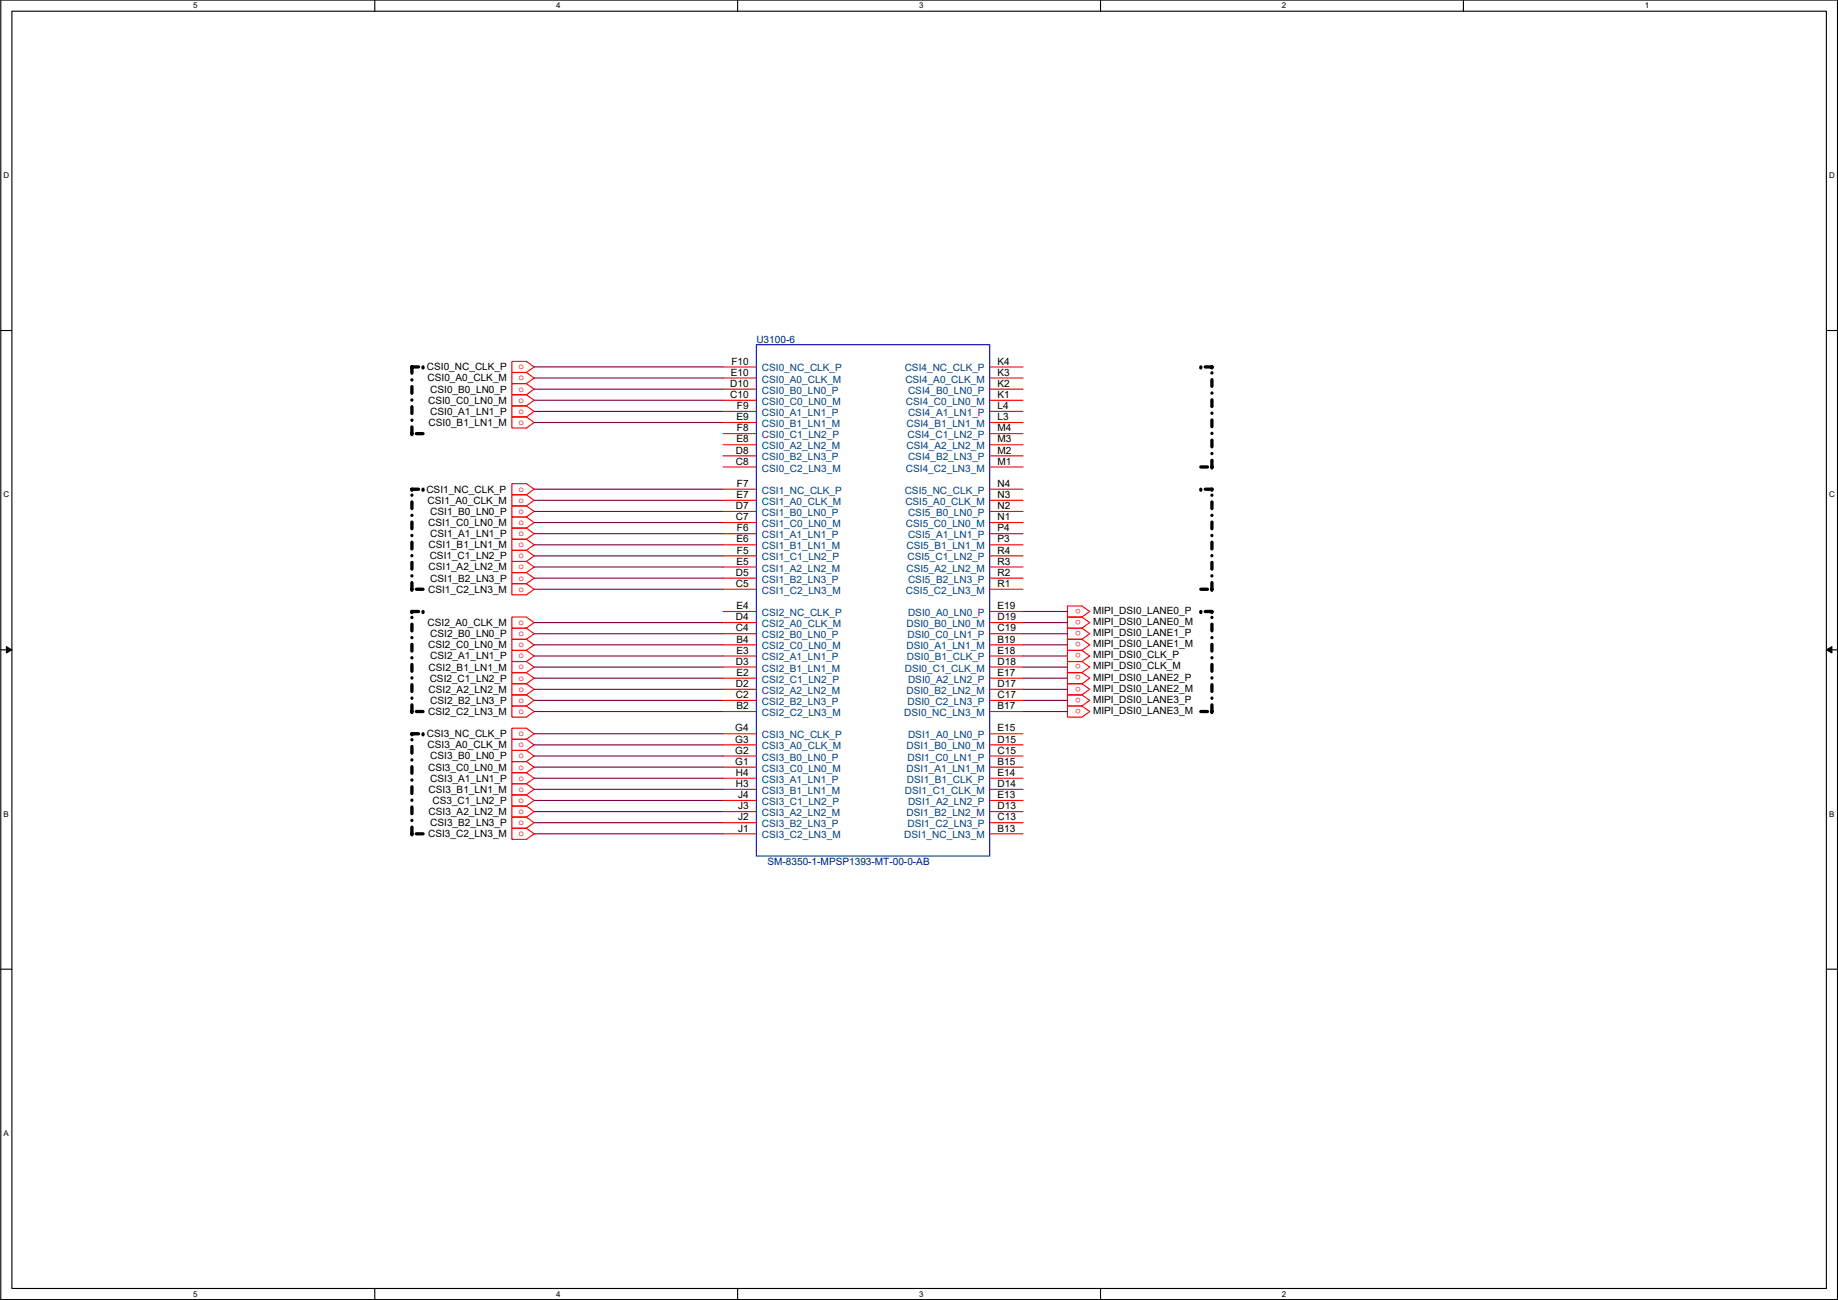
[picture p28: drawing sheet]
<svg xmlns="http://www.w3.org/2000/svg" width="420mm" height="297mm" viewBox="0 0 420 297" stroke-linecap="round" stroke-linejoin="round" font-family="sans-serif">
<defs><g id="words">
<g font-size="2.3">
<text x="167.2" y="83.3">F10</text>
<text x="228" y="83.3">K4</text>
<text x="97.6" y="84.6">CSI0_NC_CLK_P</text>
<text x="97.7" y="87.2">CSI0_A0_CLK_M</text>
<text x="98.4" y="89.7">CSI0_B0_LN0_P</text>
<text x="166.9" y="88.4">D10</text>
<text x="167.1" y="85.9">E10</text>
<text x="228" y="88.4">K2</text>
<text x="228" y="85.9">K3</text>
<text x="97.9" y="92.2">CSI0_C0_LN0_M</text>
<text x="98.4" y="94.8">CSI0_A1_LN1_P</text>
<text x="166.9" y="90.9">C10</text>
<text x="168.5" y="93.5">F9</text>
<text x="228" y="93.5">L4</text>
<text x="228" y="90.9">K1</text>
<text x="98" y="97.3">CSI0_B1_LN1_M</text>
<text x="168.3" y="96">E9</text>
<text x="168.3" y="101.1">E8</text>
<text x="168.5" y="98.6">F8</text>
<text x="228" y="96">L3</text>
<text x="228" y="101.1">M3</text>
<text x="228" y="98.6">M4</text>
<text x="168.2" y="103.6">D8</text>
<text x="168.2" y="106.2">C8</text>
<text x="228" y="103.6">M2</text>
<text x="228" y="106.2">M1</text>
<text x="97.5" y="112.6">CSI1_NC_CLK_P</text>
<text x="168.3" y="113.8">E7</text>
<text x="168.5" y="111.3">F7</text>
<text x="228" y="111.3">N4</text>
<text x="228" y="113.8">N3</text>
<text x="97.7" y="115.1">CSI1_A0_CLK_M</text>
<text x="98.4" y="117.6">CSI1_B0_LN0_P</text>
<text x="168.2" y="116.3">D7</text>
<text x="168.2" y="118.9">C7</text>
<text x="228" y="116.3">N2</text>
<text x="228" y="118.9">N1</text>
<text x="97.9" y="120.2">CSI1_C0_LN0_M</text>
<text x="98" y="125.3">CSI1_B1_LN1_M</text>
<text x="98.4" y="122.7">CSI1_A1_LN1_P</text>
<text x="168.3" y="124">E6</text>
<text x="168.5" y="121.4">F6</text>
<text x="228" y="121.4">P4</text>
<text x="228" y="124">P3</text>
<text x="98" y="130.3">CSI1_A2_LN2_M</text>
<text x="98.2" y="127.8">CSI1_C1_LN2_P</text>
<text x="168.2" y="131.6">D5</text>
<text x="168.3" y="129">E5</text>
<text x="168.5" y="126.5">F5</text>
<text x="228" y="131.6">R2</text>
<text x="228" y="129">R3</text>
<text x="228" y="126.5">R4</text>
<text x="97.9" y="135.4">CSI1_C2_LN3_M</text>
<text x="98.4" y="132.9">CSI1_B2_LN3_P</text>
<text x="168.2" y="134.1">C5</text>
<text x="228" y="134.1">R1</text>
<text x="97.7" y="143">CSI2_A0_CLK_M</text>
<text x="168.2" y="141.7">D4</text>
<text x="168.3" y="139.2">E4</text>
<text x="228" y="139.2">E19</text>
<text x="228" y="141.7">D19</text>
<text x="249.9" y="140.3">MIPI_DSI0_LANE0_P</text>
<text x="249.9" y="142.8">MIPI_DSI0_LANE0_M</text>
<text x="97.9" y="148.1">CSI2_C0_LN0_M</text>
<text x="98.4" y="145.6">CSI2_B0_LN0_P</text>
<text x="168.2" y="144.3">C4</text>
<text x="168.3" y="146.8">B4</text>
<text x="168.3" y="149.4">E3</text>
<text x="228" y="149.4">E18</text>
<text x="228" y="146.8">B19</text>
<text x="228" y="144.3">C19</text>
<text x="249.9" y="145.3">MIPI_DSI0_LANE1_P</text>
<text x="249.9" y="147.9">MIPI_DSI0_LANE1_M</text>
<text x="98" y="153.2">CSI2_B1_LN1_M</text>
<text x="98.2" y="155.7">CSI2_C1_LN2_P</text>
<text x="98.4" y="150.7">CSI2_A1_LN1_P</text>
<text x="168.2" y="151.9">D3</text>
<text x="168.3" y="154.4">E2</text>
<text x="228" y="154.4">E17</text>
<text x="228" y="151.9">D18</text>
<text x="249.9" y="150.4">MIPI_DSI0_CLK_P</text>
<text x="249.9" y="153">MIPI_DSI0_CLK_M</text>
<text x="249.9" y="155.5">MIPI_DSI0_LANE2_P</text>
<text x="98" y="158.3">CSI2_A2_LN2_M</text>
<text x="98.4" y="160.8">CSI2_B2_LN3_P</text>
<text x="168.2" y="157">D2</text>
<text x="168.2" y="159.5">C2</text>
<text x="228" y="157">D17</text>
<text x="228" y="159.5">C17</text>
<text x="249.9" y="158">MIPI_DSI0_LANE2_M</text>
<text x="249.9" y="160.6">MIPI_DSI0_LANE3_P</text>
<text x="97.9" y="163.4">CSI2_C2_LN3_M</text>
<text x="168.1" y="167.1">G4</text>
<text x="168.3" y="162.1">B2</text>
<text x="228" y="167.1">E15</text>
<text x="228" y="162.1">B17</text>
<text x="249.9" y="163.1">MIPI_DSI0_LANE3_M</text>
<text x="97.6" y="168.4">CSI3_NC_CLK_P</text>
<text x="97.7" y="171">CSI3_A0_CLK_M</text>
<text x="98.4" y="173.5">CSI3_B0_LN0_P</text>
<text x="168.1" y="169.7">G3</text>
<text x="168.1" y="172.2">G2</text>
<text x="228" y="169.7">D15</text>
<text x="228" y="172.2">C15</text>
<text x="97.9" y="176.1">CSI3_C0_LN0_M</text>
<text x="98.4" y="178.6">CSI3_A1_LN1_P</text>
<text x="168.1" y="174.8">G1</text>
<text x="168.2" y="177.3">H4</text>
<text x="168.2" y="179.8">H3</text>
<text x="228" y="179.8">D14</text>
<text x="228" y="177.3">E14</text>
<text x="228" y="174.8">B15</text>
<text x="98" y="181.1">CSI3_B1_LN1_M</text>
<text x="98.9" y="183.7">CS3_C1_LN2_P</text>
<text x="168.7" y="182.4">J4</text>
<text x="168.7" y="184.9">J3</text>
<text x="228" y="182.4">E13</text>
<text x="228" y="184.9">D13</text>
<text x="97.9" y="191.3">CSI3_C2_LN3_M</text>
<text x="98" y="186.2">CSI3_A2_LN2_M</text>
<text x="98.4" y="188.8">CSI3_B2_LN3_P</text>
<text x="168.7" y="187.5">J2</text>
<text x="168.7" y="190">J1</text>
<text x="228" y="187.5">C13</text>
<text x="228" y="190">B13</text>
</g>
<g font-size="2.3" fill="#000080">
<text x="172.9" y="78.3">U3100-6</text>
<text x="175.4" y="197.7">SM-8350-1-MPSP1393-MT-00-0-AB</text>
</g>
<g font-size="2.3" fill="#f00">
<text x="118.5" y="84.4">o</text>
<text x="118.5" y="86.9">o</text>
<text x="118.5" y="89.5">o</text>
<text x="118.5" y="92">o</text>
<text x="118.5" y="94.6">o</text>
<text x="118.5" y="97.1">o</text>
<text x="118.5" y="112.3">o</text>
<text x="118.5" y="114.9">o</text>
<text x="118.5" y="117.4">o</text>
<text x="118.5" y="120">o</text>
<text x="118.5" y="122.5">o</text>
<text x="118.5" y="125">o</text>
<text x="118.5" y="127.6">o</text>
<text x="118.5" y="130.1">o</text>
<text x="118.5" y="132.7">o</text>
<text x="118.5" y="135.2">o</text>
<text x="118.5" y="142.8">o</text>
<text x="247.1" y="139.1" transform="rotate(180 247.1 139.1)">o</text>
<text x="247.1" y="141.6" transform="rotate(180 247.1 141.6)">o</text>
<text x="118.5" y="145.4">o</text>
<text x="118.5" y="147.9">o</text>
<text x="247.1" y="144.2" transform="rotate(180 247.1 144.2)">o</text>
<text x="247.1" y="146.7" transform="rotate(180 247.1 146.7)">o</text>
<text x="247.1" y="149.2" transform="rotate(180 247.1 149.2)">o</text>
<text x="118.5" y="150.4">o</text>
<text x="118.5" y="153">o</text>
<text x="118.5" y="155.5">o</text>
<text x="247.1" y="151.8" transform="rotate(180 247.1 151.8)">o</text>
<text x="247.1" y="154.3" transform="rotate(180 247.1 154.3)">o</text>
<text x="118.5" y="158.1">o</text>
<text x="118.5" y="160.6">o</text>
<text x="247.1" y="156.9" transform="rotate(180 247.1 156.9)">o</text>
<text x="247.1" y="159.4" transform="rotate(180 247.1 159.4)">o</text>
<text x="247.1" y="161.9" transform="rotate(180 247.1 161.9)">o</text>
<text x="118.5" y="163.1">o</text>
<text x="118.5" y="168.2">o</text>
<text x="118.5" y="170.8">o</text>
<text x="118.5" y="173.3">o</text>
<text x="118.5" y="175.8">o</text>
<text x="118.5" y="178.4">o</text>
<text x="118.5" y="180.9">o</text>
<text x="118.5" y="183.5">o</text>
<text x="118.5" y="186">o</text>
<text x="118.5" y="188.5">o</text>
<text x="118.5" y="191.1">o</text>
</g>
<g font-size="2.3" fill="#004080">
<text x="174.2" y="84.9">CSI0_NC_CLK_P</text>
<text x="174.2" y="87.4">CSI0_A0_CLK_M</text>
<text x="174.2" y="90">CSI0_B0_LN0_P</text>
<text x="206.8" y="84.9">CSI4_NC_CLK_P</text>
<text x="207" y="87.4">CSI4_A0_CLK_M</text>
<text x="207.6" y="90">CSI4_B0_LN0_P</text>
<text x="174.2" y="92.5">CSI0_C0_LN0_M</text>
<text x="174.2" y="95">CSI0_A1_LN1_P</text>
<text x="207.1" y="92.5">CSI4_C0_LN0_M</text>
<text x="207.6" y="95">CSI4_A1_LN1_P</text>
<text x="174.2" y="97.6">CSI0_B1_LN1_M</text>
<text x="174.2" y="100.1">CSI0_C1_LN2_P</text>
<text x="207.2" y="97.6">CSI4_B1_LN1_M</text>
<text x="207.4" y="100.1">CSI4_C1_LN2_P</text>
<text x="174.2" y="102.7">CSI0_A2_LN2_M</text>
<text x="174.2" y="105.2">CSI0_B2_LN3_P</text>
<text x="174.2" y="107.7">CSI0_C2_LN3_M</text>
<text x="207.1" y="107.7">CSI4_C2_LN3_M</text>
<text x="207.2" y="102.7">CSI4_A2_LN2_M</text>
<text x="207.6" y="105.2">CSI4_B2_LN3_P</text>
<text x="174.2" y="112.8">CSI1_NC_CLK_P</text>
<text x="206.8" y="112.8">CSI5_NC_CLK_P</text>
<text x="174.2" y="115.4">CSI1_A0_CLK_M</text>
<text x="174.2" y="117.9">CSI1_B0_LN0_P</text>
<text x="207" y="115.4">CSI5_A0_CLK_M</text>
<text x="207.6" y="117.9">CSI5_B0_LN0_P</text>
<text x="174.2" y="120.4">CSI1_C0_LN0_M</text>
<text x="174.2" y="123">CSI1_A1_LN1_P</text>
<text x="174.2" y="125.5">CSI1_B1_LN1_M</text>
<text x="207.1" y="120.4">CSI5_C0_LN0_M</text>
<text x="207.2" y="125.5">CSI5_B1_LN1_M</text>
<text x="207.6" y="123">CSI5_A1_LN1_P</text>
<text x="174.2" y="128.1">CSI1_C1_LN2_P</text>
<text x="174.2" y="130.6">CSI1_A2_LN2_M</text>
<text x="207.2" y="130.6">CSI5_A2_LN2_M</text>
<text x="207.4" y="128.1">CSI5_C1_LN2_P</text>
<text x="174.2" y="133.1">CSI1_B2_LN3_P</text>
<text x="174.2" y="135.7">CSI1_C2_LN3_M</text>
<text x="207.1" y="135.7">CSI5_C2_LN3_M</text>
<text x="207.6" y="133.1">CSI5_B2_LN3_P</text>
<text x="174.2" y="140.8">CSI2_NC_CLK_P</text>
<text x="174.2" y="143.3">CSI2_A0_CLK_M</text>
<text x="207.2" y="143.3">DSI0_B0_LN0_M</text>
<text x="207.6" y="140.8">DSI0_A0_LN0_P</text>
<text x="174.2" y="145.8">CSI2_B0_LN0_P</text>
<text x="174.2" y="148.4">CSI2_C0_LN0_M</text>
<text x="207.2" y="148.4">DSI0_A1_LN1_M</text>
<text x="207.4" y="145.8">DSI0_C0_LN1_P</text>
<text x="174.2" y="150.9">CSI2_A1_LN1_P</text>
<text x="174.2" y="153.5">CSI2_B1_LN1_M</text>
<text x="174.2" y="156">CSI2_C1_LN2_P</text>
<text x="206.8" y="153.5">DSI0_C1_CLK_M</text>
<text x="207.3" y="150.9">DSI0_B1_CLK_P</text>
<text x="207.6" y="156">DSI0_A2_LN2_P</text>
<text x="174.2" y="158.5">CSI2_A2_LN2_M</text>
<text x="174.2" y="161.1">CSI2_B2_LN3_P</text>
<text x="207.2" y="158.5">DSI0_B2_LN2_M</text>
<text x="207.4" y="161.1">DSI0_C2_LN3_P</text>
<text x="174.2" y="163.6">CSI2_C2_LN3_M</text>
<text x="206.7" y="163.6">DSI0_NC_LN3_M</text>
<text x="174.2" y="168.7">CSI3_NC_CLK_P</text>
<text x="174.2" y="171.2">CSI3_A0_CLK_M</text>
<text x="174.2" y="173.8">CSI3_B0_LN0_P</text>
<text x="207.2" y="171.2">DSI1_B0_LN0_M</text>
<text x="207.4" y="173.8">DSI1_C0_LN1_P</text>
<text x="207.6" y="168.7">DSI1_A0_LN0_P</text>
<text x="174.2" y="176.3">CSI3_C0_LN0_M</text>
<text x="174.2" y="178.9">CSI3_A1_LN1_P</text>
<text x="207.2" y="176.3">DSI1_A1_LN1_M</text>
<text x="207.3" y="178.9">DSI1_B1_CLK_P</text>
<text x="174.2" y="181.4">CSI3_B1_LN1_M</text>
<text x="174.2" y="183.9">CSI3_C1_LN2_P</text>
<text x="206.8" y="181.4">DSI1_C1_CLK_M</text>
<text x="207.6" y="183.9">DSI1_A2_LN2_P</text>
<text x="174.2" y="186.5">CSI3_A2_LN2_M</text>
<text x="174.2" y="189">CSI3_B2_LN3_P</text>
<text x="174.2" y="191.6">CSI3_C2_LN3_M</text>
<text x="206.7" y="191.6">DSI1_NC_LN3_M</text>
<text x="207.2" y="186.5">DSI1_B2_LN2_M</text>
<text x="207.4" y="189">DSI1_C2_LN3_P</text>
</g>
<g font-size="1.8">
<text x="44.2" y="1.9">5</text>
<text x="127.1" y="1.9">4</text>
<text x="210.1" y="1.9">3</text>
<text x="293" y="1.9">2</text>
<text x="376" y="1.9">1</text>
<text x=".8" y="40.7">D</text>
<text x="418.1" y="40.7">D</text>
<text x=".8" y="113.6">C</text>
<text x="418.1" y="113.6">C</text>
<text x=".8" y="186.6">B</text>
<text x="418.1" y="186.6">B</text>
<text x=".8" y="259.5">A</text>
<text x="44.2" y="296.3">5</text>
<text x="127.1" y="296.3">4</text>
<text x="210.1" y="296.3">3</text>
<text x="293" y="296.3">2</text>
</g>
</g></defs>
<path d="M.2 0h419.8v296.9h-419.8zM2.7 2.6h414.8v291.8h-414.8z" fill="none" stroke="#000" stroke-width=".25"/>
<g fill="#fff">
<path d="M44.2 .3h1v2h-1z"/>
<path d="M44.2 294.7h1v2h-1z"/>
</g>
<path d="M85.7 0v2.6M85.7 294.4v2.5" fill="none" stroke="#000" stroke-width=".25"/>
<g fill="#fff">
<path d="M127.1 .3h1v2h-1z"/>
<path d="M127.1 294.7h1v2h-1z"/>
</g>
<path d="M168.6 0v2.6M168.6 294.4v2.5" fill="none" stroke="#000" stroke-width=".25"/>
<g fill="#fff">
<path d="M210.1 .3h1v2h-1z"/>
<path d="M210.1 294.7h1v2h-1z"/>
</g>
<path d="M251.6 0v2.6M251.6 294.4v2.5" fill="none" stroke="#000" stroke-width=".25"/>
<g fill="#fff">
<path d="M293 .3h1v2h-1z"/>
<path d="M293 294.7h1v2h-1z"/>
</g>
<path d="M334.5 0v2.6" fill="none" stroke="#000" stroke-width=".25"/>
<g fill="#fff">
<path d="M376 .3h1v2h-1z"/>
<path d="M.8 39h1.3v2.1h-1.3z"/>
<path d="M418.1 39h1.3v2.1h-1.3z"/>
<path d="M.8 112h1.3v2h-1.3z"/>
<path d="M418.1 112h1.3v2h-1.3z"/>
</g>
<path d="M.2 75.5h2.5M417.5 75.5h2.5" fill="none" stroke="#000" stroke-width=".25"/>
<g fill="#fff">
<path d="M.8 185h1.2v2h-1.2z"/>
<path d="M418.1 185h1.2v2h-1.2z"/>
</g>
<path d="M.2 148.5h2.5M417.5 148.5h2.5" fill="none" stroke="#000" stroke-width=".25"/>
<path d="M1.4 147.7l1.3 .8-1.3 .7zM417.5 148.5l1.3-.8v1.5z" fill="#000" stroke="#000" stroke-width=".23"/>
<path d="M.8 257.9h1.2v2h-1.2z" fill="#fff"/>
<path d="M.2 221.4h2.5M417.5 221.4h2.5" fill="none" stroke="#000" stroke-width=".25"/>
<g fill="none" stroke="#000" stroke-width=".76" stroke-dasharray="1.5 1.5 0 1.5">
<path d="M94.2 83.8h2.5M94.2 99.1v-15.3M94.2 83.8h.1M94.2 99.1h.1M96.7 83.8h.1M96.7 99.1h-2.5M274.5 83.8h.1M277 83.8h.1M277 83.8h-2.5M94.2 111.8h2.5M94.2 111.8h.1M96.7 111.8h.1"/>
<path d="M274.5 106.7h2.5M274.5 111.8h.1M277 106.7v-22.9M277 106.7h.1M277 111.8h.1M277 111.8h-2.5M94.2 134.6v-22.8M94.2 134.6h.1M94.2 139.7h.1M94.2 139.7h2.5M96.7 134.6h-2.5M96.7 139.7h.1"/>
<path d="M274.5 139.7h.1M274.5 134.6h2.5M277 139.7h.1M277 139.7h-2.5M277 134.6v-22.8M277 134.6h.1M94.2 162.6v-22.9M94.2 162.6h.1M94.2 167.7h2.5M94.2 167.7h.1M96.7 162.6h-2.5M96.7 167.7h.1"/>
<path d="M274.5 162.6h2.5M277 162.6v-22.9M277 162.6h.1M94.2 190.5v-22.8M94.2 190.5h.1M96.7 190.5h-2.5"/>
</g>
<g fill="none" stroke="#f00" stroke-width=".25">
<path d="M117 82.6h3.3l1.8 1.2-1.8 1.3h-3.3zM117 95.3h3.3l1.8 1.2-1.8 1.3h-3.3zM120.3 85.1h-3.3v2.6h3.3M120.3 87.7h-3.3v2.5h3.3M120.3 90.2h-3.3v2.5h3.3M120.3 92.7h-3.3v2.6h3.3M120.3 85.1l1.8 1.3-1.8 1.3M120.3 87.7l1.8 1.2-1.8 1.3M120.3 90.2l1.8 1.3-1.8 1.2M120.3 92.7l1.8 1.3-1.8 1.3M165.3 83.8h7.6M165.3 86.4h7.6"/>
<path d="M165.3 88.9h7.6M165.3 91.5h7.6M165.3 94h7.6M165.3 96.5h7.6M165.3 99.1h7.6M226.2 83.8h7.7M226.2 86.4h7.7M226.2 88.9h7.7M226.2 91.5h7.7M226.2 94h7.7M226.2 96.5h7.7M226.2 99.1h7.7"/>
<path d="M117 110.5h3.3l1.8 1.3-1.8 1.3h-3.3zM120.3 113.1h-3.3v2.5h3.3M120.3 115.6h-3.3v2.5h3.3M120.3 118.1h-3.3v2.6h3.3M120.3 113.1l1.8 1.2-1.8 1.3M120.3 115.6l1.8 1.3-1.8 1.2M120.3 118.1l1.8 1.3-1.8 1.3M165.3 101.6h7.6M165.3 104.2h7.6M165.3 106.7h7.6M165.3 111.8h7.6M165.3 114.3h7.6"/>
<path d="M165.3 116.9h7.6M165.3 119.4h7.6M226.2 101.6h7.7M226.2 104.2h7.7M226.2 106.7h7.7M226.2 111.8h7.7M226.2 114.3h7.7M226.2 116.9h7.7M226.2 119.4h7.7M117 133.4h3.3l1.8 1.2-1.8 1.3h-3.3zM120.3 120.7h-3.3v2.5h3.3M120.3 123.2h-3.3v2.6h3.3"/>
<path d="M120.3 125.8h-3.3v2.5h3.3M120.3 128.3h-3.3v2.5h3.3M120.3 130.8h-3.3v2.6h3.3M120.3 120.7l1.8 1.2-1.8 1.3M120.3 123.2l1.8 1.3-1.8 1.3M120.3 125.8l1.8 1.2-1.8 1.3M120.3 128.3l1.8 1.3-1.8 1.2M120.3 130.8l1.8 1.3-1.8 1.3M165.3 121.9h7.6M165.3 124.5h7.6M165.3 127h7.6M165.3 129.6h7.6"/>
<path d="M165.3 132.1h7.6M165.3 134.6h7.6M165.3 139.7h7.6M226.2 121.9h7.7M226.2 124.5h7.7M226.2 127h7.7M226.2 129.6h7.7M226.2 132.1h7.7M226.2 134.6h7.7M226.2 139.7h7.7M244 138.5h3.3l1.8 1.2-1.8 1.3h-3.3zM117 141h3.3l1.8 1.3-1.8 1.2h-3.3z"/>
<path d="M120.3 143.5h-3.3v2.6h3.3M120.3 146.1h-3.3v2.5h3.3M120.3 148.6h-3.3v2.6h3.3M120.3 151.2h-3.3v2.5h3.3M120.3 153.7h-3.3v2.5h3.3M120.3 156.2h-3.3v2.6h3.3M120.3 158.8h-3.3v2.5h3.3M120.3 143.5l1.8 1.3-1.8 1.3M120.3 146.1l1.8 1.2-1.8 1.3M120.3 148.6l1.8 1.3-1.8 1.3M120.3 151.2l1.8 1.2-1.8 1.3M120.3 153.7l1.8 1.3-1.8 1.2"/>
<path d="M120.3 156.2l1.8 1.3-1.8 1.3M120.3 158.8l1.8 1.2-1.8 1.3M165.3 142.3h7.6M165.3 144.8h7.6M165.3 147.3h7.6M165.3 149.9h7.6M165.3 152.4h7.6M165.3 155h7.6M165.3 157.5h7.6M226.2 142.3h7.7M226.2 144.8h7.7M226.2 147.3h7.7"/>
<path d="M226.2 149.9h7.7M226.2 152.4h7.7M226.2 155h7.7M226.2 157.5h7.7M247.3 141l1.8 1.3-1.8 1.2M247.3 143.5l1.8 1.3-1.8 1.3M247.3 146.1l1.8 1.2-1.8 1.3M247.3 148.6l1.8 1.3-1.8 1.3M247.3 151.2l1.8 1.2-1.8 1.3M247.3 153.7l1.8 1.3-1.8 1.2M247.3 156.2l1.8 1.3-1.8 1.3M247.3 158.8l1.8 1.2-1.8 1.3"/>
<path d="M247.3 141h-3.3v2.5h3.3M247.3 143.5h-3.3v2.6h3.3M247.3 146.1h-3.3v2.5h3.3M247.3 148.6h-3.3v2.6h3.3M247.3 151.2h-3.3v2.5h3.3M247.3 153.7h-3.3v2.5h3.3M247.3 156.2h-3.3v2.6h3.3M247.3 158.8h-3.3v2.5h3.3M117 161.3h3.3l1.8 1.3-1.8 1.3h-3.3zM117 166.4h3.3l1.8 1.3-1.8 1.2h-3.3zM120.3 168.9h-3.3v2.6h3.3M120.3 171.5h-3.3v2.5h3.3"/>
<path d="M120.3 174h-3.3v2.6h3.3M120.3 176.6h-3.3v2.5h3.3M120.3 179.1h-3.3v2.5h3.3M120.3 168.9l1.8 1.3-1.8 1.3M120.3 171.5l1.8 1.2-1.8 1.3M120.3 174l1.8 1.3-1.8 1.3M120.3 176.6l1.8 1.2-1.8 1.3M120.3 179.1l1.8 1.3-1.8 1.2M165.3 160h7.6M165.3 162.6h7.6M165.3 167.7h7.6M165.3 170.2h7.6"/>
<path d="M165.3 172.7h7.6M165.3 175.3h7.6M165.3 177.8h7.6M226.2 160h7.7M226.2 162.6h7.7M226.2 167.7h7.7M226.2 170.2h7.7M226.2 172.7h7.7M226.2 175.3h7.7M226.2 177.8h7.7M244 161.3h3.3l1.8 1.3-1.8 1.3h-3.3zM117 189.3h3.3l1.8 1.2-1.8 1.3h-3.3z"/>
<path d="M120.3 181.6h-3.3v2.6h3.3M120.3 184.2h-3.3v2.5h3.3M120.3 186.7h-3.3v2.6h3.3M120.3 181.6l1.8 1.3-1.8 1.3M120.3 184.2l1.8 1.2-1.8 1.3M120.3 186.7l1.8 1.3-1.8 1.3M165.3 180.4h7.6M165.3 182.9h7.6M165.3 185.4h7.6M165.3 188h7.6M165.3 190.5h7.6M226.2 180.4h7.7"/>
<path d="M226.2 182.9h7.7M226.2 185.4h7.7M226.2 188h7.7M226.2 190.5h7.7"/>
</g>
<path d="M172.9 78.8h53.3v116.8h-53.3z" fill="none" stroke="#00f" stroke-width=".25"/>
<g fill="none" stroke="#800040" stroke-width=".25">
<path d="M122.1 83.8h43.2M122.1 86.4h43.2M122.1 88.9h43.2M122.1 91.5h43.2M122.1 94h43.2M122.1 96.5h43.2M122.1 111.8h43.2M122.1 114.3h43.2M122.1 116.9h43.2M122.1 119.4h43.2M122.1 121.9h43.2M122.1 124.5h43.2"/>
<path d="M122.1 127h43.2M122.1 129.6h43.2M122.1 132.1h43.2M122.1 134.6h43.2M233.9 139.7h10.1M122.1 142.3h43.2M122.1 144.8h43.2M122.1 147.3h43.2M122.1 149.9h43.2M122.1 152.4h43.2M122.1 155h43.2M122.1 157.5h43.2"/>
<path d="M233.9 142.3h10.1M233.9 144.8h10.1M233.9 147.3h10.1M233.9 149.9h10.1M233.9 152.4h10.1M233.9 155h10.1M233.9 157.5h10.1M122.1 167.7h43.2M122.1 170.2h43.2M122.1 172.7h43.2M122.1 175.3h43.2M122.1 177.8h43.2"/>
<path d="M122.1 160h43.2M122.1 162.6h43.2M233.9 160h10.1M233.9 162.6h10.1M122.1 180.4h43.2M122.1 182.9h43.2M122.1 185.4h43.2M122.1 188h43.2M122.1 190.5h43.2"/>
</g>
<use href="#words"/>
</svg>
